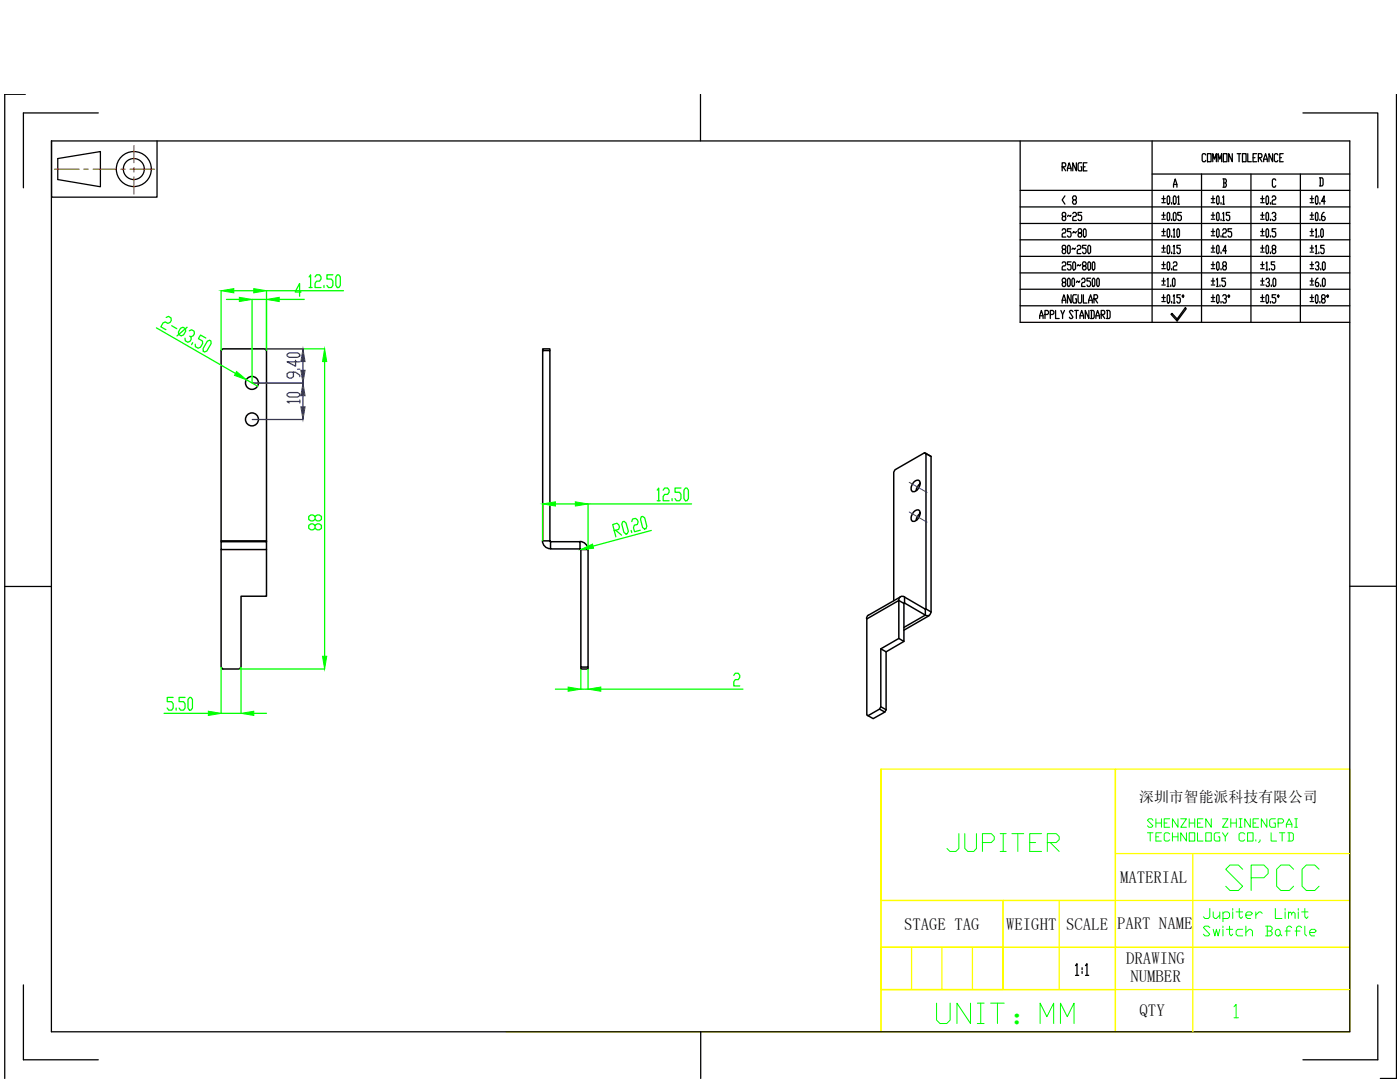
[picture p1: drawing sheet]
<svg xmlns="http://www.w3.org/2000/svg" width="279mm" height="216mm" viewBox="0 0 279 216" stroke-linecap="round" stroke-linejoin="round" font-family="sans-serif">
<defs><g id="words">
<text font-size="8.8" fill="#0f0" x="243.8" y="178.9">SPCC</text>
<text font-size="7.5" fill="#0f0" x="185.9" y="205.3">UNIT：MMMM</text>
<text font-size="7.1" fill="#0f0" x="188" y="171.1">JUPITER</text>
<text font-size="5.8" fill="#0f0" x="201.8" y="204.2">：</text>
<g font-size="3.3">
<text x="223.5" y="176.3">MATERIAL</text>
<text x="180.4" y="185.5">STAGE TAG</text>
<text x="200.8" y="185.5">WEIGHT</text>
<text x="212.8" y="185.5">SCALE</text>
<text x="222.9" y="185.4">PART NAME</text>
<text x="224.8" y="192.4">DRAWING</text>
<text x="225.6" y="195.9">NUMBER</text>
<text x="227.4" y="202.7">QTY</text>
</g>
<text font-size="3" x="227.3" y="160">深圳市智能派科技有限公司</text>
</g></defs>
<!-- layer: 0 -->
<g fill="none" stroke="#000" stroke-width=".3">
<path d="M108.3 69.9h1.4v38h-1.4zM108.3 69.9v-.3h1.4v.3M182.3 96.3l.1-.1a.68 .68 0 0 1 .9-.4 .68 .68 0 0 1 .3 1 1.23 1.23 0 0 1-1.6 1.2l-.2-.4 .1-.6zM183.6 96.6l-.5 .5-.3 .8M184.5 90.4l-5.9 3.3-.2 .5v25.7M184.5 90.4l1.3 .7M184.5 90.4l.3 .1M44.1 108.1h9.1v1.6h-9.1zM44.1 109.7v23.4l.4 .4h3.3l.3-.4v-14.1h5.1v-9.3M44.1 108.1v-.2h9.1v.2M44.1 107.9v-38l.4-.3h8.3l.4 .3v38M108.3 107.9a1.59 1.59 0 0 0 1.5 1.6"/>
<path d="M109.7 107.9l.1 .1M109.9 108.1h5.9v1.4h-5.9zM115.7 108a1.59 1.59 0 0 1 1.6 1.6M115.7 109.5l.2 .1M115.9 109.7h1.5v23.4h-1.5zM179.7 119.1l-6.4 3.7M180.5 119.1a.7 .7 0 0 0-.8 0 .7 .7 0 0 0-.3 .7l1 .6M180.5 119.1l4.2 2.5v1.1M180.5 119.1v1.2M182.3 102.2l.1-.1a.68 .68 0 0 1 .9-.3 .68 .68 0 0 1 .3 1 1.23 1.23 0 0 1-1.6 1.1l-.2-.3 .1-.6zM183.6 102.5l-.5 .6-.3 .7M115.9 133.1v.4h1.5v-.4"/>
<path d="M173 123.5l6.4-3.7v7.6l-3.6 2.1v11.5l-.3 .5-2.3 1.3-.2-.1zM173.3 122.8l-.3 .7M175.8 129.5l1 .6v11.5M180.4 120.4v7.6l-1-.6M180.4 128l-3.6 2.1M180.5 120.3l-.1 .1M180.5 120.3l4.2 2.4-4.3 2.5M184.8 121.5h-.1h.1v-31l1 .6v31l-1-.6M185.5 122.8l-5.1 2.9M185.8 122.1a.7 .7 0 0 1-.4 .7 .7 .7 0 0 1-.8-.1M175.5 141.5l1.1 .6 .2-.5M175.8 141l1 .6"/>
<path d="M176.6 142.1l-2.3 1.3-1.1-.6"/>
<circle cx="50.3" cy="76.4" r="1.29"/>
<circle cx="50.3" cy="83.7" r="1.29"/>
</g>
<!-- layer: SLD-0 -->
<g fill="none" stroke="#0f0" stroke-width=".25">
<path d="M44.1 58v11.9M45.2 59.7h2.6M46.7 58h3.9M53.2 59.7h-2.9v16.7M55.7 59.7h5M60.1 58.3h-1.2l.9-1.7v2.5M61.7 55.3l.3-.5v2.6M61.7 57.4h.6M62.9 55.3l.3-.5h.6l.3 .5v.4l-.3 .4h-.6l-.3 .4v.9h1.2M64.7 57v.4M66.4 54.8h-1.2v.9h.9l.3 .4v.9l-.3 .4h-.6l-.3-.4M67.3 54.8h.3l.3 .5v1.7l-.3 .4h-.3l-.3-.4v-1.7z"/>
<path d="M68.6 58h-15.4v11.9M31.2 65.4l15.8 9.1M33.2 63.3l.4-.2 .5 .3 .1 .5-.2 .4-.5 .2-.5-.3-.5 .2-.4 .8 1 .6M34.3 65l1 .6M36 65.5l.5-.2 .5 .3 .1 .5-.5 .7-.4 .2-.5-.3-.1-.5zM37.4 65.3l-2.1 1.7M37.8 66l.4-.2 .5 .3 .1 .5-.2 .4-.5 .2-.2-.1M38.1 67.2l.1 .5-.3 .4-.4 .2-.5-.3-.1-.5M38.5 68.4l-.3 .4M41.1 67.5l-1.1-.6-.4 .7 .8 .4v.6l-.4 .7-.4 .2-.6-.3v-.5M41.4 68.1l.4-.2 .3 .1v.6l-.8 1.4-.5 .2-.2-.1-.1-.5zM49.2 75.8l2.2 1.3"/>
<path d="M52.9 69.6h11.9M64.8 72.2v58.8M131.2 97.8l.3-.4v2.5M131.2 99.9h.6M132.3 97.8l.3-.4h.6l.3 .4v.4l-.3 .5h-.6l-.3 .4v.8h1.2M134.1 99.5v.4M135.9 97.4h-1.2v.8h.9l.3 .5v.8l-.3 .4h-.6l-.3-.4M136.8 97.4h.3l.3 .4v1.7l-.3 .4h-.3l-.3-.4v-1.7zM62.9 104.8l.4-.3h.4l.4 .3v.6l-.4 .3h-.4l-.4-.3v-.6l-.4-.3h-.5l-.4 .3v.6l.4 .3h.5l.4-.3M62.9 103.1l.4-.3h.4l.4 .3v.5l-.4 .3h-.4l-.4-.3v-.5l-.4-.3h-.5l-.4 .3v.5l.4 .3h.5l.4-.3M108.3 100.6v7.3M110.8 100.6h4"/>
<path d="M122.6 105.9l.9-.3 .1-.4-.1-.5-.4-.3-.8 .3 .6 2.4M122.9 105.8l1.2 1M124.3 104.1l.3-.1 .3 .4 .5 1.6-.2 .5-.3 .1-.4-.4-.4-1.6zM126 105.8l.1 .5M126.1 104.1l.2-.5 .5-.2 .4 .4 .2 .4-.2 .5-.6 .1-.2 .5 .2 .8 1.2-.3M128 103.1h.3l.4 .2 .4 1.7-.2 .5-.3 .1-.4-.3-.4-1.7zM130 105.8l-11.7 3.2M138 100.6h-20.6v9M34.6 139.2h-1.2v.8h.9l.3 .4v.9l-.3 .4h-.6l-.3-.4M36.9 139.2h-1.2v.8h.9l.3 .4v.9l-.3 .4h-.6l-.3-.4M37.8 139.2h.3l.3 .4v1.7l-.3 .4h-.3l-.3-.4v-1.7zM44.1 133.2v9.1h4v-9.1"/>
<path d="M47.8 133.5h17M110.8 137.5h2.6M115.9 133.5v4h1.5v-4M119.9 137.5h28.4M146.4 134.8l.3-.5h.6l.3 .5v.4l-.3 .4h-.6l-.3 .4v.9h1.2M32.7 142.3h8.9M35.2 141.3v.4M50.6 142.3h2.6"/>
</g>
<g fill="#0f0" stroke="#0f0" stroke-width=".2">
<path d="M64.8 69.6l.4 2.6h-.8z"/>
<path d="M64.4 131h.8l-.4 2.5z"/>
<path d="M44.1 58l2.6-.4v.8z"/>
<path d="M50.6 57.6l2.6 .4-2.6 .4z"/>
<path d="M47.8 59.3l2.5 .4-2.5 .5z"/>
<path d="M53.2 59.7l2.5-.4v.9z"/>
<path d="M47.2 74.1l2 1.7-2.4-.9z"/>
<path d="M48.1 142.3l2.5-.4v.9z"/>
<path d="M41.6 141.9l2.5 .4-2.5 .5z"/>
<path d="M108.3 100.6l2.5-.5v.9z"/>
<path d="M114.8 100.1l2.6 .5-2.6 .4z"/>
<path d="M113.4 137.1l2.5 .4-2.5 .4z"/>
<path d="M117.4 137.5l2.5-.4v.8z"/>
<path d="M115.9 109.7l2.4-1.1 .2 .8z"/>
</g>
<path d="M50.3 76.4h10.2M52.9 69.6h7.6M57.3 78.6l.4-.3h1.7l.4 .3v.3l-.4 .3h-1.7l-.4-.3zM57.3 70.7l.4-.3h1.7l.4 .3v.3l-.4 .3h-1.7l-.4-.3zM58.6 74.3v.9l-.5 .3h-.4l-.4-.3v-.6l.4-.3h1.3l.8 .6v.3M59 71.9v1.2l-1.7-.9h2.5M59.4 73.7h.4M59.8 79.8v.6M60.5 72.2v1.7M60.5 79v2.2M50.3 83.7h10.2M59.8 80.1h-2.5l.4 .3" fill="none" stroke="#393972" stroke-width=".25"/>
<g fill="#393972" stroke="#393972" stroke-width=".2">
<path d="M60 81.2h.9l-.4 2.5z"/>
<path d="M60.5 76.4l.4 2.6h-.9z"/>
<path d="M60.5 69.6l.4 2.6h-.9z"/>
<path d="M60 73.9h.9l-.4 2.5z"/>
</g>
<path d="M181.5 96.2l3.5 2.1M181.5 102.2l3.5 2" fill="none" stroke="#393972" stroke-width=".2"/>
<g fill="none" stroke="#0f0" stroke-width=".2">
<path d="M229 166.2h1.1M229.5 166.2v1.6M230.1 163.7l-.3-.3h-.5l-.3 .3 1.1 1.1-.3 .3h-.5l-.3-.3M230.7 163.4v1.7M230.7 164.2h1.1M230.7 167h.5M231.8 166.2h-1.1v1.6h1.1M231.8 163.4v1.7M232.3 164.2h.6M233.4 163.4h-1.1v1.7h1.1M233.4 166.4l-.3-.2h-.5l-.3 .2v1.2l.3 .2h.5l.3-.2M234 167h1.1"/>
<path d="M234 166.2v1.6M235.1 163.4v1.7l-1.1-1.7v1.7M235.1 166.2v1.6M235.6 163.4h1.2l-1.2 1.7h1.2M236.8 166.2v1.6l-1.2-1.6v1.6M237.3 166.2h1.1v1.6h-1.1zM237.3 164.2h1.1M237.3 163.4v1.7M238.4 163.4v1.7M239 166.2v1.6h1.1M239 164.2h.5M240.1 163.4h-1.1v1.7h1.1"/>
<path d="M240.6 166.2h1.1v1.6h-1.1zM241.7 163.4v1.7l-1.1-1.7v1.7M243.4 166.2h-.8l-.3 .2v1.2l.3 .2h.8v-.8h-.3M244 163.4h1.1l-1.1 1.7h1.1M244 166.2l.5 .8v.8M245.1 166.2l-.6 .8M245.6 164.2h1.1M245.6 163.4v1.7M246.7 163.4v1.7M247.3 165.1h.6M247.3 163.4h.6M247.6 163.4v1.7"/>
<path d="M248.4 166.4l-.3-.2h-.5l-.3 .2v1.2l.3 .2h.5l.3-.2M249 166.2h1.1v1.6h-1.1zM249.5 163.4v1.7l-1.1-1.7v1.7M250.1 164.2h.5M250.6 167.6v.2M251.2 163.4h-1.1v1.7h1.1M251.5 167.6v.2l-.3 .3M252.8 163.4v1.7l-1.1-1.7v1.7M253.7 166.2v1.6h1.1M254.5 163.4h-.8l-.3 .3v1.1l.3 .3h.8v-.9h-.3M255.1 164.2h.8l.3-.3v-.2l-.3-.3h-.8v1.7M255.3 166.2h1.1"/>
<path d="M255.9 166.2v1.6M256.7 165.1v-.6l.6-1.1 .5 1.1v.6M256.7 164.5h1.1M257 166.2h.8l.3 .2v1.2l-.3 .2h-.8M257.3 166.2v1.6M258.4 165.1h.5M258.4 163.4h.5M258.7 163.4v1.7M241.4 181.3v1.6l-.3 .4h-.6l-.3-.4M241.4 185.1l-.3-.3h-.6l-.3 .3 1.2 1.3-.3 .3h-.6l-.3-.3M242.1 182v.9l.4 .4h.3l.6-.7M242.1 185.4l.4 1.3 .3-1.3 .3 1.3 .3-1.3"/>
<path d="M243.4 182v1.3M244.1 182.3l.3-.3h.6l.4 .3v.6l-.4 .4h-.9M244.1 182v1.9M244.1 184.8v.3M244.1 185.4v1.3M244.7 185.4h1.3M245.4 184.8v1.6l.3 .3 .3-.3M246 182v1.3M246.7 182h1.3M247.3 181.3v1.6l.4 .4 .3-.4M248 185.4h-1l-.3 .4v.6l.3 .3h1M248.6 182.6h1l.4-.3-.4-.3h-.6l-.4 .3v.6l.4 .4h.6"/>
<path d="M248.6 186.1l.7-.7h.3l.4 .4v.9M248.6 184.8v1.9M250.6 182v1.3M251.9 182.3l-.3-.3h-.3l-.7 .6M252.6 184.8h.9l.4 .3v.3l-.4 .4M252.9 185.8h.6l.4 .3v.3l-.4 .3h-.9M252.9 184.8v1.9M254.5 181.3v2h1.3M254.5 185.8l.4-.4h.3l.3 .4v.6l-.3 .3h-.3l-.4-.3zM255.5 186.4l.3 .3M256.5 182v1.3M256.5 185.8h1"/>
<path d="M257.1 182.3l.4-.3 .3 .3v.3M257.1 182v1.3M257.8 182.3l.3-.3 .4 .3v1M257.8 185.1l-.3-.3h-.4l-.3 .3v1.6M258.5 185.8h.9M259.1 182v1.3M259.8 185.1l-.4-.3h-.3l-.3 .3v1.6M259.8 182h1.2M260.4 181.3v1.6l.3 .4 .3-.4M260.4 184.8v1.6l.3 .3M261.4 186.1h1l.3-.3-.3-.4h-.7l-.3 .4v.6l.3 .3h.7M246.3 200.9l.4-.5v2.7"/>
<path d="M246.3 203.1h.9"/>
</g>
<!-- layer: 0 -->
<g fill="none" stroke="#ff0" stroke-width=".25">
<path d="M175.8 153.5h46.8v26.2M222.6 153.5v35.5h46.8v16.9h-46.8v-16.9h46.8v-18.7M222.6 153.5h46.8v16.8h-46.8zM175.8 179.7h24.4v9.3h-24.4v8.5h24.4v-8.5h-24.4zM211.4 179.7v17.8M222.6 179.7h-46.8v-26.2v52.4h-74.8M222.6 179.7v9.3h-22.4v8.5h22.4M222.6 179.7h-22.4v9.3h22.4v8.5M222.6 179.7h46.8M238.1 170.3v35.6M175.8 197.5h46.8v8.4h-46.8zM175.8 189h24.4v8.5h-24.4z"/>
<path d="M181.9 189v8.5M188 189v8.5M194.1 189v8.5M222.6 197.5h46.8"/>
</g>
<g fill="none" stroke="#000" stroke-width=".25">
<path d="M5.1 18.8h-4.2v196.4M139.8 18.8v9.3M278.7 18.8v196.4h-3.2M10.3 28.1h259.1v177.8h-259.1zM10.3 28.1v11.2h21v-11.2M11.5 31.6l8.5-1.4v7.1l-8.5-1.5zM19.6 22.5h-14.9v15M203.6 28.1v36.2h65.8M203.6 38h65.8M212 33.3h.5l.2-.3-.2-.5h-.5v1.6M212.1 33.3l.6 .8M212.5 39.1l-.5 .8 .5 .8"/>
<path d="M213 34.1v-.5l.4-1.1 .4 1.1v.5M213 33.6h.8M214.3 39.9l-.2-.5 .2-.3h.3l.2 .5-.2 .3h-.3l-.2 .3 .2 .5h.3l.2-.3-.2-.5M214.8 32.5v1.6l-.7-1.6v1.6M215.9 32.5h-.6l-.1 .2v1.1l.1 .3h.6v-.8h-.2M216.2 33.3h.3M216.9 32.5h-.7v1.6h.7M229.9 34.7h39.5M229.9 28.1v36.2M231.9 39.6h.7M232.2 39.1v1.1M233.1 39.1h.2l.1 .3v1l-.1 .3h-.2l-.2-.3v-1z"/>
<path d="M234.2 37.4v-.6l.3-1.1 .4 1.1v.6M234.2 36.8h.7M234.3 39.1h.2l.2 .3v1l-.2 .3h-.2l-.1-.3v-1zM235 39.4l.2-.3v1.6M239.8 34.7v29.6M240.6 30.9l-.1-.2h-.4l-.2 .2v1.1l.2 .3h.4l.1-.3M241 30.7h.7v1.6h-.7zM241.7 39.6h.7M242 32.3v-1.6l.4 1.1 .4-1.1v1.6M242.1 39.1v1.1M243 39.1h.1l.2 .3v1l-.2 .3h-.1l-.2-.3v-1zM243.1 32.3v-1.6l.3 1.1 .4-1.1v1.6"/>
<path d="M244 39.4l.2-.3v1.6M244.1 35.7h.5l.1 .3-.1 .5M244.2 30.7h.7v1.6h-.7zM244.2 36.5h.4l.1 .6-.1 .3h-.5M244.2 35.7v1.7M245.9 30.7v1.6l-.7-1.6v1.6M246.9 30.7h.7M247.3 30.7v1.6M248 30.7h.7v1.6h-.7zM249 30.7v1.6h.7M249.7 34.7v29.6M250.1 31.5h.4"/>
<path d="M250.8 30.7h-.7v1.6h.7M251.1 31.5h.6l.2-.3-.2-.5h-.6v1.6M251.3 31.5l.6 .8M251.6 39.6h.7M251.9 39.1v1.1M252.2 32.3v-.5l.4-1.1 .3 1.1v.5M252.2 31.8h.7M252.8 39.1h.2l.2 .3v1l-.2 .3h-.2l-.1-.3v-1zM253.9 39.4l.2-.3h.3l.2 .3-.2 .5h-.3l-.2 .3v.5h.7M254 30.7v1.6l-.7-1.6v1.6M254.6 36l-.2-.3h-.3l-.2 .3v1.1l.2 .3h.3l.2-.3M255 30.9l-.1-.2h-.4l-.2 .2v1.1l.2 .3h.4l.1-.3"/>
<path d="M255.4 31.5h.3M256.1 30.7h-.7v1.6h.7M259.5 34.7v29.6M260 22.5h15v15M261.5 39.6h.6M261.8 39.1v1.1M262.7 39.1h.2l.1 .3v1l-.1 .3h-.2l-.2-.3v-1zM263.3 35.5h.6l.1 .2v1.1l-.1 .3h-.6M263.5 35.5v1.6M203.6 57.7h65.8M203.6 54.5h65.8M203.6 51.2h65.8"/>
<path d="M203.6 47.9h65.8M203.6 44.6h65.8M203.6 41.3h65.8M212 45.9l.1-.3h.4l.2 .3-.2 .6h-.4l-.1 .3v.5h.7M212 52.5l.1-.2h.4l.2 .2-.2 .6h-.4l-.1 .2v.6h.7M212 59.9h.7M212.1 49.8l-.1-.6 .1-.2h.4l.2 .5-.2 .3h-.4l-.1 .3 .1 .5h.4l.2-.3-.2-.5M212.1 43.2l-.1-.3 .1-.5h.4l.2 .2-.2 .6h-.4l-.1 .2 .1 .6h.4l.2-.3-.2-.5M212.1 56.4l-.1-.3 .1-.6h.4l.2 .3-.2 .6h-.4l-.1 .2 .1 .6h.4l.2-.3-.2-.5M213.2 49l.4 .2v1.1l-.2 .3h-.2l-.2-.3v-1.1zM213.2 55.5h.2l.2 .3v1.1l-.2 .3h-.2l-.2-.3v-1.1zM213.8 45.6h-.8v.6h.6l.2 .3v.5l-.2 .3h-.4l-.2-.3"/>
<path d="M213.8 42.9l-.2 .3-.4-.3-.2 .3M213.8 58.8v1.7l-.8-1.7v1.7M213.8 52.3h-.8v.5h.6l.2 .3v.5l-.2 .3h-.4l-.2-.3M214.1 42.6l.2-.2h.3l.2 .2-.2 .6h-.3l-.2 .2v.6h.7M214.1 55.5h.2l.1 .3v1.1l-.1 .3h-.2l-.2-.3v-1.1zM214.3 52.3l.3 .2v1.1l-.2 .3h-.1l-.2-.3v-1.1zM214.6 49.5l-.2 .3-.3-.3-.2 .3M214.8 46.2l-.2 .3-.3-.3-.2 .3M214.8 58.8h-.5l-.2 .3v1.1l.2 .3h.5v-.9h-.2M215 49.2l.2-.2h.3l.2 .2v.3l-.2 .3h-.3l-.2 .3v.5h.7M215.2 58.8v1.4l.1 .3h.4l.2-.3v-1.4M215.3 46.5l-.1-.3 .1-.6h.4l.2 .3-.2 .6h-.4l-.1 .3 .1 .5h.4l.2-.3-.2-.5"/>
<path d="M215.5 56.1l-.2 .3-.3-.3-.2 .3M215.7 52.8l-.2 .3-.3-.3-.2 .3M215.9 42.4h-.7v.5h.5l.2 .3v.5l-.2 .3h-.4l-.1-.3M215.9 55.8l.1-.3h.4l.1 .3-.1 .6h-.4l-.1 .2v.6h.6M216.2 58.8v1.7h.7M216.2 53.1l-.2-.3 .2-.5h.3l.3 .2v.3l-.3 .3h-.3l-.2 .2 .2 .6h.3l.3-.3v-.3l-.3-.2M216.4 45.6h.1l.3 .3v1.1l-.3 .3h-.1l-.2-.3v-1.1zM216.8 49h-.8v.5h.5l.3 .3v.5l-.3 .3h-.3l-.2-.3M217.3 49l.3 .2v1.1l-.2 .3h-.1l-.2-.3v-1.1zM217.3 52.3l.3 .2v1.1l-.2 .3h-.1l-.2-.3v-1.1zM217.3 59.9h.7M217.6 55.5h-.7v.6h.5l.2 .3v.5l-.2 .3h-.3l-.2-.3"/>
<path d="M218.2 55.5h.1l.2 .3v1.1l-.2 .3h-.1l-.2-.3v-1.1zM218.2 52.3h.1l.2 .2v1.1l-.2 .3h-.1l-.2-.3v-1.1zM218.3 59.6h.6l.1-.2-.1-.6h-.6v1.7M218.5 59.6l.5 .9M219 55.5h.2l.2 .3v1.1l-.2 .3h-.2l-.1-.3v-1.1zM231.9 40.4h.7M231.9 43.7h.7M231.9 42.9h.7M231.9 47h.7M231.9 46.2h.7M231.9 50.3h.7M231.9 49.5h.7"/>
<path d="M231.9 56.9h.7M231.9 56.1h.7M231.9 53.6h.7M231.9 52.8h.7M231.9 59.4h.7M232.2 42.4v1M232.2 45.6v1.2M232.2 49v1.1M232.2 52.3v1M232.2 55.5v1.1M232.2 58.8v1.1M232.9 55.8l.2-.3v1.7"/>
<path d="M232.9 57.2h.4M233.1 45.6h.2l.1 .3v1.1l-.1 .3h-.2l-.2-.3v-1.1zM233.1 42.4h.2l.1 .2v1.1l-.1 .3h-.2l-.2-.3v-1.1zM233.1 52.3h.2l.1 .2v1.1l-.1 .3h-.2l-.2-.3v-1.1zM233.1 49h.2l.1 .2v1.1l-.1 .3h-.2l-.2-.3v-1.1zM233.1 58.8h.2l.1 .3v1.1l-.1 .3h-.2l-.2-.3v-1.1zM233.7 56.9v.3M233.8 40.4v.3M233.8 43.7v.3M233.8 47v.3M233.8 50.3v.3M233.8 53.6v.3"/>
<path d="M234.2 45.9l.1-.3v1.7M234.2 52.5l.1-.2h.4l.2 .2-.2 .6h-.4l-.1 .2v.6h.7M234.2 55.5h.1l.2 .3v1.1l-.2 .3h-.1l-.2-.3v-1.1zM234.2 49.2l.1-.2v1.6M234.2 59.1l.1-.3v1.7M234.2 47.3h.3M234.2 50.6h.3M234.3 42.4l.4 .2v1.1l-.2 .3h-.2l-.1-.3v-1.1zM235 45.6h.2l.2 .3v1.1l-.2 .3h-.2l-.1-.3v-1.1zM235 40.7h.4M235.6 49h-.7v.5h.5l.2 .3v.5l-.2 .3h-.4l-.1-.3M235.6 58.8h-.7v.6h.5l.2 .2v.6l-.2 .3h-.4l-.1-.3"/>
<path d="M235.8 42.4h-.8v.5h.6l.2 .3v.5l-.2 .3h-.4l-.2-.3M236.1 58.8l.2 .3-.2 .3-.2-.3zM241.7 40.4h.7M241.7 43.7h.7M241.7 42.9h.7M241.7 47h.7M241.7 46.2h.7M241.7 50.3h.7M241.7 49.5h.7M241.7 56.9h.7M241.7 56.1h.7M241.7 53.6h.7"/>
<path d="M241.7 52.8h.7M241.7 59.4h.7M242.1 42.4v1M242.1 45.6v1.2M242.1 49v1.1M242.1 52.3v1M242.1 55.5v1.1M242.1 58.8v1.1M242.8 55.8l.2-.3v1.7M242.8 57.2h.3M243 49h.1l.2 .2v1.1l-.2 .3h-.1l-.2-.3v-1.1zM243 45.6h.1l.2 .3v1.1l-.2 .3h-.1l-.2-.3v-1.1z"/>
<path d="M243 42.4h.1l.2 .2v1.1l-.2 .3h-.1l-.2-.3v-1.1zM243 52.3h.1l.2 .2v1.1l-.2 .3h-.1l-.2-.3v-1.1zM243 58.8h.1l.2 .3v1.1l-.2 .3h-.1l-.2-.3v-1.1zM243.5 56.9v.3M243.7 40.4v.3M243.7 43.7v.3M243.7 47v.3M243.7 50.3v.3M243.7 53.6v.3M244 45.9l.2-.3h.4l.1 .3-.1 .6h-.4l-.2 .3v.5h.7M244 42.6l.2-.2v1.6M244 59.1l.2-.3h.4l.1 .3-.1 .5h-.2"/>
<path d="M244 40.7h.4M244 44h.4M244.2 53.1l-.2-.3 .2-.5h.4l.1 .2-.1 .6h-.4l-.2 .2 .2 .6h.4l.1-.3-.1-.5M244.6 55.5h-.7v.6h.5l.2 .3v.5l-.2 .3h-.4l-.1-.3M244.6 59.6l.1 .3-.1 .6h-.4l-.2-.3M244.7 50.1h-.7l.6-1.1v1.6M245.3 58.8l.1 .3-.1 .3-.2-.3zM245.4 42.4h-.7v.5h.6l.1 .3v.5l-.1 .3h-.4l-.2-.3M245.8 45.6h-.7v.6h.5l.2 .3v.5l-.2 .3h-.3l-.2-.3M251.6 40.4h.7M251.6 43.7h.7M251.6 42.9h.7"/>
<path d="M251.6 47h.7M251.6 46.2h.7M251.6 50.3h.7M251.6 49.5h.7M251.6 56.9h.7M251.6 56.1h.7M251.6 53.6h.7M251.6 52.8h.7M251.6 59.4h.7M251.9 42.4v1M251.9 45.6v1.2M251.9 49v1.1"/>
<path d="M251.9 52.3v1M251.9 55.5v1.1M251.9 58.8v1.1M252.7 55.8l.1-.3h.4l.1 .6-.1 .3h-.2M252.7 52.5l.1-.2v1.6M252.7 53.9h.3M252.8 42.4h.2l.2 .2v1.1l-.2 .3h-.2l-.1-.3v-1.1zM252.8 45.6h.2l.2 .3v1.1l-.2 .3h-.2l-.1-.3v-1.1zM252.8 49h.2l.2 .2v1.1l-.2 .3h-.2l-.1-.3v-1.1zM252.8 58.8h.2l.2 .3v1.1l-.2 .3h-.2l-.1-.3v-1.1zM253.2 56.4l.1 .2-.1 .6h-.4l-.1-.3M253.3 53.6v.3"/>
<path d="M253.5 40.4v.3M253.5 43.7v.3M253.5 47v.3M253.5 50.3v.3M253.7 56.9v.3M253.9 42.6l.2-.2h.3l.2 .2v.3l-.4 .3M254.1 49.8l-.2-.6 .2-.2h.3l.2 .2v.3l-.2 .3h-.3l-.2 .3 .2 .5h.3l.2-.3-.2-.5M254.2 55.5h.2l.2 .3v1.1l-.2 .3h-.2l-.1-.3v-1.1zM254.4 43.2l.2 .2v.3l-.2 .3h-.3l-.2-.3M254.4 52.3h-.7v.5h.5l.2 .3v.5l-.2 .3h-.3l-.2-.3M254.6 45.6h-.7v.6h.5l.2 .3v.5l-.2 .3h-.3l-.2-.3M254.6 58.8h-.7v.6h.5l.2 .2v.6l-.2 .3h-.3l-.2-.3"/>
<path d="M255.1 58.8l.2 .3-.2 .3-.2-.3zM261.5 40.4h.6M261.5 43.7h.6M261.5 42.9h.6M261.5 47h.6M261.5 46.2h.6M261.5 50.3h.6M261.5 49.5h.6M261.5 56.9h.6M261.5 56.1h.6M261.5 53.6h.6M261.5 52.8h.6"/>
<path d="M261.5 59.4h.6M261.8 42.4v1M261.8 45.6v1.2M261.8 49v1.1M261.8 52.3v1M261.8 55.5v1.1M261.8 58.8v1.1M262.5 45.9l.2-.3v1.7M262.5 49.2l.2-.2v1.6M262.5 52.5l.2-.2h.3l.2 .2v.3l-.2 .3h-.1M262.5 47.3h.4M262.5 50.6h.4"/>
<path d="M262.7 42.4h.2l.1 .2v1.1l-.1 .3h-.2l-.2-.3v-1.1zM262.7 58.8h.2l.1 .3v1.1l-.1 .3h-.2l-.2-.3v-1.1zM263 55.5h-.1l-.4 .6v.8l.2 .3h.3l.2-.6-.2-.2h-.5M263 53.1l.2 .2-.2 .6h-.3l-.2-.3M263.2 47v.3M263.2 50.3v.3M263.4 40.4v.3M263.4 43.7v.3M263.6 53.6v.3M263.6 56.9v.3M263.8 45.6h.1l.2 .3v1.1l-.2 .3h-.1l-.2-.3v-1.1zM263.9 59.6l-.1-.5 .1-.3h.4l.2 .3v.3l-.2 .2h-.4l-.1 .3 .1 .6h.4l.2-.3-.2-.6"/>
<path d="M264.1 55.5h.2l.2 .3v1.1l-.2 .3h-.2l-.2-.3v-1.1zM264.1 52.3l.4 .2v1.1l-.2 .3h-.2l-.2-.3v-1.1zM264.3 42.4h-.2l-.3 .5v.8l.1 .3h.4l.2-.3v-.3l-.2-.2h-.5M264.3 49h-.7v.5h.5l.2 .3v.5l-.2 .3h-.3l-.2-.3M264.5 40.2h-.7l.5-1.1v1.6M265 58.8l.1 .3-.1 .3-.2-.3zM203.6 61h65.8M207.5 63.6v-.6l.3-1.1 .4 1.1v.6M207.5 63h.7M208.5 62.8h.6l.2-.3v-.3l-.2-.3h-.6v1.7M209.6 62.8h.5l.2-.3v-.3l-.2-.3h-.5v1.7M210.7 61.9v1.7h.7"/>
<path d="M211.7 61.9l.4 .9v.8M212 60.5v-.6l.3-1.1 .4 1.1v.6M212.4 61.9l-.3 .9M214.1 62.2l-.2-.3h-.3l-.2 .3 .7 1.1-.2 .3h-.3l-.2-.3M214.5 61.9h.7M214.8 61.9v1.7M215.5 63.6v-.6l.4-1.1 .4 1.1v.6M215.5 63h.8M217.3 60.5v-.6l.3-1.1 .4 1.1v.6M217.3 61.9v1.7l-.7-1.7v1.7M217.6 61.9h.6l.2 .3v1.1l-.2 .3h-.6M217.8 61.9v1.7"/>
<path d="M218.7 63.6v-.6l.3-1.1 .4 1.1v.6M218.7 63h.7M219.8 62.8h.5l.2-.3-.2-.6h-.5v1.7M219.9 62.8l.6 .8M220.8 61.9h.6l.1 .3v1.1l-.1 .3h-.6M221 61.9v1.7M231.9 60.2h.7M233.7 62.7l.2-.2 1 1.1v.5zM233.8 60.2v.3M234.2 60.5h.3M236.6 61.4l.1 .2-1.8 2.5v-.5zM241.7 60.2h.7"/>
<path d="M243.7 60.2v.3M251.6 60.2h.7M253.5 60.2v.3M261.5 60.2h.6M263.4 60.2v.3M.9 117h9.4M269.4 117h9.3M4.7 196.5v15h14.9M214.6 192.7l.3-.4v2.3M214.6 194.6h.7M216 193.1v.4M216 193.9v.3"/>
<path d="M216.6 192.7l.3-.4v2.3M216.6 194.6h.7M275 196.5v15h-15M139.8 205.9v9.3"/>
<circle cx="26.7" cy="33.7" r="3.5"/>
<circle cx="26.7" cy="33.7" r="2.1"/>
</g>
<!-- layer: DEFAULT_1 -->
<path d="M10.9 33.8h4.9M16.7 33.8h.9M18.6 33.8h4.6M24.1 33.8h.9M25.9 33.8h5M26.7 29v3.5M26.7 33.4v.9M26.7 35.3v3.4" fill="none" stroke="#f00" stroke-width=".2"/>
<use href="#words"/>
</svg>
